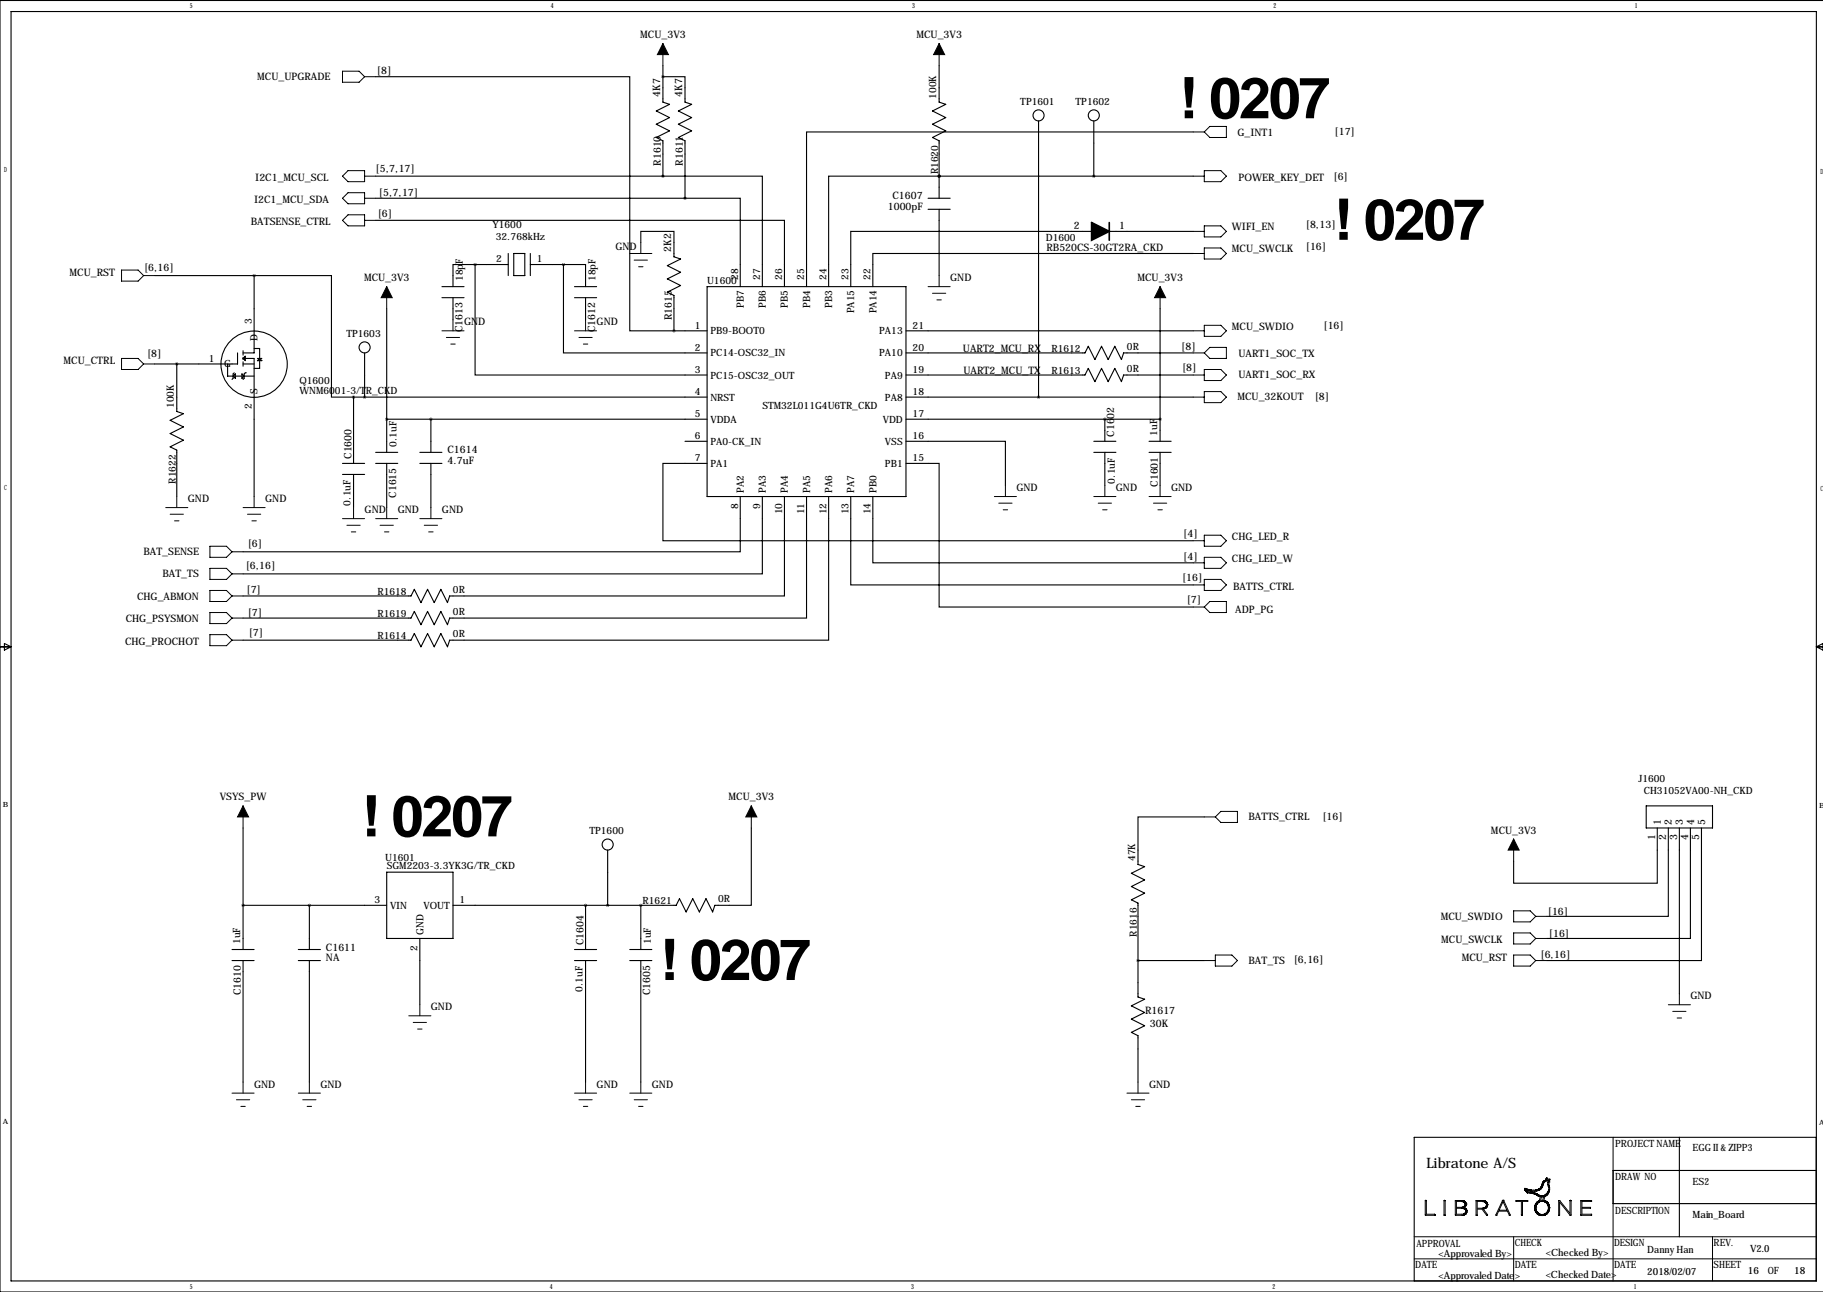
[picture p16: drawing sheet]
<svg xmlns="http://www.w3.org/2000/svg" width="419mm" height="297mm" viewBox="0 0 419 297" stroke-linecap="round" stroke-linejoin="round" font-family="sans-serif">
<defs><g id="words">
<g font-size="13.2">
<text x="271.1" y="27.2">! 0207</text>
<text x="306.7" y="55.1">! 0207</text>
<text x="83.2" y="192.3">! 0207</text>
<text x="151.7" y="225.3">! 0207</text>
</g>
<text font-size="3.3" x="327.9" y="268.5">Libratone A/S</text>
<g font-size="2.4">
<text x="147.2" y="8.7">MCU_3V3</text>
<text x="210.7" y="8.7">MCU_3V3</text>
<text x="86.7" y="17">[8]</text>
<text x="59.1" y="18.4">MCU_UPGRADE</text>
<text x="151.8" y="22.3" transform="rotate(-90 151.8 22.3)">4K7</text>
<text x="156.9" y="22.3" transform="rotate(-90 156.9 22.3)">4K7</text>
<text x="284.5" y="31.4">G_INT1</text>
<text x="306.8" y="31">[17]</text>
<text x="58.7" y="41.5">I2C1_MCU_SCL</text>
<text x="86.4" y="39.6">[5,7,17]</text>
<text x="151.9" y="38.1" transform="rotate(-90 151.9 38.1)">R1610</text>
<text x="157" y="38.1" transform="rotate(-90 157 38.1)">R1611</text>
<text x="284.7" y="41.5">POWER_KEY_DET</text>
<text x="306.6" y="41.4">[6]</text>
<text x="58.4" y="46.6">I2C1_MCU_SDA</text>
<text x="87.1" y="45">[5,7,17]</text>
<text x="205.2" y="45.8">C1607</text>
<text x="57.7" y="51.7">BATSENSE_CTRL</text>
<text x="86.9" y="49.8">[6]</text>
<text x="204.1" y="48.3">1000pF</text>
<text x="246.8" y="52.7">2</text>
<text x="257.3" y="52.7">1</text>
<text x="283.2" y="52.9">WIFI_EN</text>
<text x="300.2" y="52.3">[8,13]</text>
<text x="141.5" y="57.5">GND</text>
<text x="154.3" y="57.8" transform="rotate(-90 154.3 57.8)">2K2</text>
<text x="240.6" y="57.8">RB520CS-30GT2RA_CKD</text>
<text x="283.2" y="58">MCU_SWCLK</text>
<text x="300.2" y="57.4">[16]</text>
<text x="16" y="63.4">MCU_RST</text>
<text x="33.1" y="62.2">[6,16]</text>
<text x="83.7" y="64.6">MCU_3V3</text>
<text x="218.4" y="64.6">GND</text>
<text x="261.5" y="64.6">MCU_3V3</text>
<text x="106.3" y="76.4" transform="rotate(-90 106.3 76.4)">C1613</text>
<text x="106.7" y="74.8">GND</text>
<text x="136.8" y="76.4" transform="rotate(-90 136.8 76.4)">C1612</text>
<text x="137.2" y="74.8">GND</text>
<text x="154.4" y="73.7" transform="rotate(-90 154.4 73.7)">R1615</text>
<text x="283.2" y="75.8">MCU_SWDIO</text>
<text x="304.3" y="75.7">[16]</text>
<text x="14.6" y="83.7">MCU_CTRL</text>
<text x="33.8" y="82">[8]</text>
<text x="221.4" y="80.9">UART2_MCU_RX</text>
<text x="271.6" y="80.5">[8]</text>
<text x="284.7" y="82.2">UART1_SOC_TX</text>
<text x="221.5" y="86">UART2_MCU_TX</text>
<text x="271.8" y="85.3">[8]</text>
<text x="284.7" y="87">UART1_SOC_RX</text>
<text x="284.5" y="92.1">MCU_32KOUT</text>
<text x="302.3" y="91.9">[8]</text>
<text x="256.2" y="100.4" transform="rotate(-90 256.2 100.4)">C1602</text>
<text x="80.8" y="105.5" transform="rotate(-90 80.8 105.5)">C1600</text>
<text x="102.9" y="104.3">C1614</text>
<text x="102.9" y="106.7">4.7uF</text>
<text x="233.7" y="112.9">GND</text>
<text x="256.5" y="112.9">GND</text>
<text x="266.2" y="111.9" transform="rotate(-90 266.2 111.9)">C1601</text>
<text x="269.2" y="112.9">GND</text>
<text x="43.2" y="115.4">GND</text>
<text x="61" y="115.4">GND</text>
<text x="83.8" y="118">GND</text>
<text x="91.1" y="114.5" transform="rotate(-90 91.1 114.5)">C1615</text>
<text x="91.4" y="118">GND</text>
<text x="101.6" y="118">GND</text>
<text x="56.9" y="125.7">[6]</text>
<text x="272" y="123.4">[4]</text>
<text x="283.2" y="124.1">CHG_LED_R</text>
<text x="33" y="127.6">BAT_SENSE</text>
<text x="56.5" y="130.8">[6,16]</text>
<text x="272" y="128.8">[4]</text>
<text x="283.2" y="129.1">CHG_LED_W</text>
<text x="37.3" y="132.7">BAT_TS</text>
<text x="56.7" y="136.4">[7]</text>
<text x="271.8" y="133.6">[16]</text>
<text x="283.5" y="135.7">BATTS_CTRL</text>
<text x="28.9" y="143.1">CHG_PSYSMON</text>
<text x="31.5" y="138">CHG_ABMON</text>
<text x="56.9" y="141.7">[7]</text>
<text x="272.8" y="138.7">[7]</text>
<text x="284" y="140.8">ADP_PG</text>
<text x="28.8" y="148.2">CHG_PROCHOT</text>
<text x="57.2" y="146.3">[7]</text>
<text x="50.5" y="184">VSYS_PW</text>
<text x="167.5" y="184">MCU_3V3</text>
<text x="287" y="188.5">BATTS_CTRL</text>
<text x="304" y="188.5">[16]</text>
<text x="342.8" y="191.6">MCU_3V3</text>
<text x="381.8" y="189.6" transform="rotate(-90 381.8 189.6)">1</text>
<text x="384.4" y="189.6" transform="rotate(-90 384.4 189.6)">2</text>
<text x="386.9" y="189.6" transform="rotate(-90 386.9 189.6)">3</text>
<text x="389.5" y="189.6" transform="rotate(-90 389.5 189.6)">4</text>
<text x="392" y="189.6" transform="rotate(-90 392 189.6)">5</text>
<text x="380.5" y="193.2" transform="rotate(-90 380.5 193.2)">1</text>
<text x="383" y="193.2" transform="rotate(-90 383 193.2)">2</text>
<text x="385.6" y="193.2" transform="rotate(-90 385.6 193.2)">3</text>
<text x="388.1" y="193.2" transform="rotate(-90 388.1 193.2)">4</text>
<text x="390.7" y="193.2" transform="rotate(-90 390.7 193.2)">5</text>
<text x="331.2" y="211.4">MCU_SWDIO</text>
<text x="355.9" y="210.3">[16]</text>
<text x="356.1" y="215.4">[16]</text>
<text x="74.9" y="218.6">C1611</text>
<text x="74.9" y="221">NA</text>
<text x="134.1" y="217.3" transform="rotate(-90 134.1 217.3)">C1604</text>
<text x="287" y="221.6">BAT_TS</text>
<text x="297.4" y="221.5">[6,16]</text>
<text x="331.3" y="216.8">MCU_SWCLK</text>
<text x="336" y="220.8">MCU_RST</text>
<text x="354.2" y="220.2">[6,16]</text>
<text x="55.4" y="228.8" transform="rotate(-90 55.4 228.8)">C1610</text>
<text x="99.1" y="232.3">GND</text>
<text x="149.5" y="228.8" transform="rotate(-90 149.5 228.8)">C1605</text>
<text x="263.2" y="233.2">R1617</text>
<text x="388.6" y="229.7">GND</text>
<text x="264.4" y="236.1">30K</text>
<text x="58.4" y="250">GND</text>
<text x="73.7" y="250">GND</text>
<text x="137.2" y="250">GND</text>
<text x="149.9" y="250">GND</text>
<text x="264.2" y="250">GND</text>
</g>
<g font-size="2.3">
<text x="215.2" y="22.7" transform="rotate(-90 215.2 22.7)">100K</text>
<text x="234.6" y="24.1">TP1601</text>
<text x="247.3" y="24.1">TP1602</text>
<text x="215.6" y="40.1" transform="rotate(-90 215.6 40.1)">R1620</text>
<text x="113.2" y="52.5">Y1600</text>
<text x="114" y="55.2">32.768kHz</text>
<text x="240.4" y="55.5">D1600</text>
<text x="106.4" y="64.6" transform="rotate(-90 106.4 64.6)">18pF</text>
<text x="114" y="60.3">2</text>
<text x="123.4" y="60.3">1</text>
<text x="136.9" y="64.6" transform="rotate(-90 136.9 64.6)">18pF</text>
<text x="162.6" y="65.4">U1600</text>
<text x="169.7" y="64.4" transform="rotate(-90 169.7 64.4)">28</text>
<text x="174.8" y="64.4" transform="rotate(-90 174.8 64.4)">27</text>
<text x="179.8" y="64.4" transform="rotate(-90 179.8 64.4)">26</text>
<text x="184.9" y="64.4" transform="rotate(-90 184.9 64.4)">25</text>
<text x="190" y="64.4" transform="rotate(-90 190 64.4)">24</text>
<text x="195.1" y="64.4" transform="rotate(-90 195.1 64.4)">23</text>
<text x="200.2" y="64.4" transform="rotate(-90 200.2 64.4)">22</text>
<text x="171" y="70.7" transform="rotate(-90 171 70.7)">PB7</text>
<text x="176.1" y="70.7" transform="rotate(-90 176.1 70.7)">PB6</text>
<text x="181.1" y="70.7" transform="rotate(-90 181.1 70.7)">PB5</text>
<text x="186.2" y="70.7" transform="rotate(-90 186.2 70.7)">PB4</text>
<text x="191.3" y="70.7" transform="rotate(-90 191.3 70.7)">PB3</text>
<text x="57.9" y="74.5" transform="rotate(-90 57.9 74.5)">3</text>
<text x="79.6" y="77.4">TP1603</text>
<text x="159.8" y="75.6">1</text>
<text x="163.3" y="76.9">PB9-BOOT0</text>
<text x="196.4" y="72" transform="rotate(-90 196.4 72)">PA15</text>
<text x="201.5" y="72" transform="rotate(-90 201.5 72)">PA14</text>
<text x="202.1" y="76.9">PA13</text>
<text x="209.8" y="75.6">21</text>
<text x="48" y="83.2">1</text>
<text x="59.2" y="78.4" transform="rotate(-90 59.2 78.4)">D</text>
<text x="159.8" y="80.6">2</text>
<text x="163.3" y="81.9">PC14-OSC32_IN</text>
<text x="202.1" y="81.9">PA10</text>
<text x="209.8" y="80.6">20</text>
<text x="241.7" y="80.9">R1612</text>
<text x="259.1" y="80.5">0R</text>
<text x="51.6" y="84.5">G</text>
<text x="68.8" y="88.3">Q1600</text>
<text x="159.8" y="85.7">3</text>
<text x="163.3" y="87">PC15-OSC32_OUT</text>
<text x="203.5" y="87">PA9</text>
<text x="209.8" y="85.7">19</text>
<text x="241.7" y="86">R1613</text>
<text x="259.1" y="85.5">0R</text>
<text x="40" y="93.8" transform="rotate(-90 40 93.8)">100K</text>
<text x="57.9" y="94.1" transform="rotate(-90 57.9 94.1)">2</text>
<text x="59.2" y="90.5" transform="rotate(-90 59.2 90.5)">S</text>
<text x="68.8" y="90.6">WNM6001-3/TR_CKD</text>
<text x="159.8" y="90.8">4</text>
<text x="159.8" y="95.9">5</text>
<text x="163.3" y="92.1">NRST</text>
<text x="175.3" y="93.9">STM32L011G4U6TR_CKD</text>
<text x="203.5" y="92.1">PA8</text>
<text x="209.8" y="95.9">17</text>
<text x="209.8" y="90.8">18</text>
<text x="159.8" y="101">6</text>
<text x="163.3" y="97.2">VDDA</text>
<text x="202.9" y="97.2">VDD</text>
<text x="209.8" y="101">16</text>
<text x="266" y="100.2" transform="rotate(-90 266 100.2)">1uF</text>
<text x="91.2" y="102.7" transform="rotate(-90 91.2 102.7)">0.1uF</text>
<text x="159.8" y="106">7</text>
<text x="163.3" y="102.3">PA0-CK_IN</text>
<text x="163.3" y="107.3">PA1</text>
<text x="203.5" y="107.3">PB1</text>
<text x="203.5" y="102.3">VSS</text>
<text x="209.8" y="106">15</text>
<text x="40.4" y="111.2" transform="rotate(-90 40.4 111.2)">R1622</text>
<text x="171" y="113.4" transform="rotate(-90 171 113.4)">PA2</text>
<text x="176.1" y="113.4" transform="rotate(-90 176.1 113.4)">PA3</text>
<text x="181.1" y="113.4" transform="rotate(-90 181.1 113.4)">PA4</text>
<text x="186.2" y="113.4" transform="rotate(-90 186.2 113.4)">PA5</text>
<text x="191.3" y="113.4" transform="rotate(-90 191.3 113.4)">PA6</text>
<text x="196.4" y="113.4" transform="rotate(-90 196.4 113.4)">PA7</text>
<text x="201.5" y="113.4" transform="rotate(-90 201.5 113.4)">PB0</text>
<text x="256.3" y="111.2" transform="rotate(-90 256.3 111.2)">0.1uF</text>
<text x="80.6" y="116.2" transform="rotate(-90 80.6 116.2)">0.1uF</text>
<text x="169.7" y="117" transform="rotate(-90 169.7 117)">8</text>
<text x="174.8" y="117" transform="rotate(-90 174.8 117)">9</text>
<text x="179.8" y="118.3" transform="rotate(-90 179.8 118.3)">10</text>
<text x="184.9" y="118.3" transform="rotate(-90 184.9 118.3)">11</text>
<text x="190" y="118.3" transform="rotate(-90 190 118.3)">12</text>
<text x="195.1" y="118.3" transform="rotate(-90 195.1 118.3)">13</text>
<text x="200.2" y="118.3" transform="rotate(-90 200.2 118.3)">14</text>
<text x="86.8" y="136.8">R1618</text>
<text x="104.1" y="136.3">0R</text>
<text x="86.8" y="141.8">R1619</text>
<text x="104.1" y="141.4">0R</text>
<text x="86.8" y="146.9">R1614</text>
<text x="104.1" y="146.5">0R</text>
<text x="376.7" y="179.8">J1600</text>
<text x="377.9" y="182.5">CH31052VA00-NH_CKD</text>
<text x="135.5" y="191.7">TP1600</text>
<text x="88.5" y="198">U1601</text>
<text x="260.9" y="198" transform="rotate(-90 260.9 198)">47K</text>
<text x="88.9" y="199.8">SGM2203-3.3YK3G/TR_CKD</text>
<text x="86.1" y="207.6">3</text>
<text x="89.7" y="208.9">VIN</text>
<text x="97.3" y="208.9">VOUT</text>
<text x="105.7" y="207.6">1</text>
<text x="147.7" y="207.9">R1621</text>
<text x="165.1" y="207.5">0R</text>
<text x="97.3" y="215" transform="rotate(-90 97.3 215)">GND</text>
<text x="261.4" y="215.4" transform="rotate(-90 261.4 215.4)">R1616</text>
<text x="55.2" y="217" transform="rotate(-90 55.2 217)">1uF</text>
<text x="96" y="218.6" transform="rotate(-90 96 218.6)">2</text>
<text x="149.6" y="217" transform="rotate(-90 149.6 217)">1uF</text>
<text x="133.9" y="228" transform="rotate(-90 133.9 228)">0.1uF</text>
<text x="371.3" y="263.8">PROJECT NAME</text>
<text x="389.1" y="264.5">EGG II &amp; ZIPP3</text>
<text x="371.3" y="271.4">DRAW NO</text>
<text x="389.1" y="272.4">ES2</text>
<text x="371.3" y="279">DESCRIPTION</text>
<text x="389.1" y="280">Main_Board</text>
<text x="325.6" y="286.6">APPROVAL</text>
<text x="348.2" y="286.4">CHECK</text>
<text x="371.1" y="286.4">DESIGN</text>
<text x="394" y="286.4">REV.</text>
<text x="402.3" y="287.9">V2.0</text>
<text x="325.4" y="291.5">DATE</text>
<text x="330.7" y="288.9">&lt;Approvaled By&gt;</text>
<text x="330.7" y="294">&lt;Approvaled Date&gt;</text>
<text x="348.2" y="291.5">DATE</text>
<text x="355.3" y="288.7">&lt;Checked By&gt;</text>
<text x="355.3" y="293.7">&lt;Checked Date&gt;</text>
<text x="371.1" y="291.5">DATE</text>
<text x="378.7" y="288.1">Danny Han</text>
<text x="378.7" y="293.2">2018/02/07</text>
<text x="394" y="291.5">SHEET</text>
<text x="401.8" y="293">16</text>
<text x="406.4" y="293">OF</text>
<text x="412.5" y="293">18</text>
</g>
<g font-size="1.6">
<text x="43.6" y="1.9">5</text>
<text x="126.7" y="1.9">4</text>
<text x="209.7" y="1.9">3</text>
<text x="292.8" y="1.9">2</text>
<text x="375.8" y="1.9">1</text>
<text x=".9" y="39.5">D</text>
<text x="418.5" y="40">D</text>
<text x=".9" y="112.7">C</text>
<text x="418.5" y="112.9">C</text>
<text x=".6" y="185.6">B</text>
<text x="418.2" y="185.8">B</text>
<text x=".6" y="258.5">A</text>
<text x="418.2" y="258.7">A</text>
<text x="43.6" y="296.3">5</text>
<text x="126.4" y="296.3">4</text>
<text x="209.5" y="296.3">3</text>
<text x="292.5" y="296.3">2</text>
<text x="375.6" y="296.3">1</text>
</g>
</g></defs>
<g fill="none" stroke="#000" stroke-width=".23">
<path d="M78.7 16.4h3.8l1.3 1.2-1.3 1.3h-3.8zM83.8 17.6h2.6M152.4 10v5.1M215.9 10v5.1M274.3 30.3h2.6M276.9 39.2h3.8l1.2 1.3-1.2 1.3h-3.8zM276.9 30.3l1.2-1.2h3.8v2.5h-3.8zM78.7 40.5l1.3-1.3h3.8v2.6h-3.8zM78.7 50.7l1.3-1.3h3.8v2.5h-3.8zM80 44.3h3.8v2.5h-3.8l-1.3-1.2zM83.8 45.6h2.6M83.8 40.5h2.6"/>
<path d="M83.8 50.7h2.6M144.8 58.3h5.1M145.8 59.8h3M147.3 55.7v2.6M274.3 40.5h2.6M274.3 58.3h2.6M274.3 53.2h2.6M276.9 51.9h3.8l1.2 1.3-1.2 1.3h-3.8zM276.9 57h3.8l1.2 1.3-1.2 1.2h-3.8zM27.9 62.1h3.8l1.3 1.3-1.3 1.2h-3.8zM33 63.4h2.6M88.9 65.9v5.1"/>
<path d="M101.6 76.1h5.1M102.6 77.6h3.1M103.6 79.1h1M104.1 73.5v2.6M132.1 76.1h5.1M133.1 77.6h3M134.1 79.1h1M134.6 73.5v2.6M146.8 61.3h1M213.4 65.9h5M214.4 67.4h3M215.4 68.9h1"/>
<path d="M215.9 63.4v2.5M266.7 65.9v5.1M274.3 76.1h2.6M276.9 74.8h3.8l1.2 1.3-1.2 1.2h-3.8zM27.9 82.4h3.8l1.3 1.3-1.3 1.2h-3.8zM33 83.7h2.6M274.3 91.3h2.6M274.3 81.1h2.6M274.3 86.2h2.6M276.9 84.9h3.8l1.2 1.3-1.2 1.3h-3.8zM276.9 90h3.8l1.2 1.3-1.2 1.3h-3.8zM276.9 81.1l1.2-1.2h3.8v2.5h-3.8z"/>
<path d="M38.1 116.7h5.1M39.1 118.2h3.1M40.1 119.7h1M40.6 114.2v2.5M55.9 116.7h5.1M56.9 118.2h3M57.9 119.7h1M58.4 114.2v2.5M78.7 119.2h5.1M81.3 116.7v2.5M86.4 119.2h5M88.9 116.7v2.5"/>
<path d="M96.5 119.2h5.1M99.1 116.7v2.5M228.6 114.2h5.1M229.6 115.7h3.1M230.6 117.2h1M231.1 111.6v2.6M251.5 114.2h5M252.5 115.7h3M253.5 117.2h1M254 111.6v2.6M264.2 114.2h5M265.2 115.7h3"/>
<path d="M266.2 117.2h1M266.7 111.6v2.6M48.3 125.6h3.8l1.2 1.3-1.2 1.2h-3.8zM48.3 130.7h3.8l1.2 1.2-1.2 1.3h-3.8zM48.3 135.7h3.8l1.2 1.3-1.2 1.3h-3.8zM53.3 126.9h2.6M53.3 131.9h2.6M53.3 137h2.6M79.8 120.8h3M80.8 122.3h1M87.4 120.8h3M88.4 122.3h1"/>
<path d="M97.5 120.8h3.1M98.6 122.3h1M274.3 124.3h2.6M274.3 129.4h2.6M274.3 134.5h2.6M274.3 139.6h2.6M276.9 123h3.8l1.2 1.3-1.2 1.3h-3.8zM276.9 128.1h3.8l1.2 1.3-1.2 1.3h-3.8zM276.9 133.2h3.8l1.2 1.3-1.2 1.2h-3.8zM276.9 139.6l1.2-1.3h3.8v2.5h-3.8zM48.3 140.8h3.8l1.2 1.3-1.2 1.3h-3.8zM48.3 145.9h3.8l1.2 1.3-1.2 1.2h-3.8z"/>
<path d="M53.3 142.1h2.6M53.3 147.2h2.6M55.9 185.3v5.1M172.7 185.3v5.1M276.9 187.8h2.5M280.7 186.5h3.8v2.6h-3.8l-1.3-1.3zM348 192.9v5.1M279.4 219.6h3.8l1.3 1.2-1.3 1.3h-3.8zM348 209.4h3.8l1.3 1.3-1.3 1.2h-3.8zM348 214.5h3.8l1.3 1.3-1.3 1.2h-3.8zM348 219.6h3.8l1.3 1.2-1.3 1.3h-3.8zM353.1 210.7h2.5"/>
<path d="M353.1 215.8h2.5M94 233.5h5.1M95 235.1h3M96 236.6h1M96.5 231v2.5M276.9 220.8h2.5M353.1 220.8h2.5M383.5 231h5.1M384.6 232.5h3M385.6 234h1M386.1 228.5v2.5M53.3 251.3h5.1"/>
<path d="M54.4 252.8h3M55.4 254.4h1M55.9 248.8v2.5M68.6 251.3h5.1M69.6 252.8h3M70.6 254.4h1M71.1 248.8v2.5M132.1 251.3h5.1M133.1 252.8h3M134.1 254.4h1M134.6 248.8v2.5M144.8 251.3h5.1"/>
<path d="M145.8 252.8h3M146.8 254.4h1M147.3 248.8v2.5M259.1 251.3h5.1M260.1 252.8h3M261.1 254.4h1M261.6 248.8v2.5M327.7 276h.2v3.2h1.9l.1 .2h-2.2zM327.8 276h.1M327.9 276.1h.1M332 276l.2 .1v3.3h-.2zM332.1 276h.1"/>
<path d="M334.8 276.2l1.7 .2 .3 .3-.1 .6-.6 .3h-1.3zM334.8 277.8l1.8 .1 .4 .3v.6l-.6 .4h-1.6zM336.4 276.3l.1 .1M336.5 277.6l.2 .1M336.5 277.6v.1M336.6 276.5h.1M336.6 277.6h.1M336.6 277.3h.1M336.8 279h.1M336.8 276.9h.1M336.9 276.3l-.6-.3h-1.7v3.4h1.7l.7-.2 .2-.4 .1-.5-.7-.7M336.9 276.4l.2 .2v.5l-.4 .5"/>
<path d="M336.9 276.3v.1M337.1 276.8h.1M337.1 279h.1M337.1 278h.1M339.3 276.1l1.8-.1 .7 .4 .2 .4-.2 .7-.3 .3-.5 .1 1 1.3-.1 .2h-.2l-1-1.4h-1.1v1.4h-.3zM339.6 276.2l1.8 .2 .3 .4v.5l-.6 .4-1.5 .1zM341.3 277.6v.1M341.3 276.3v.1M341.4 276.4h.1M341.7 277.6v.1M341.7 277h.1M341.7 276.3v.1"/>
<path d="M341.9 276.6h.1M341.9 277.3v.1M342 277h.1M345.4 276l.3 .1 1.5 3.3h-.2l-.4-1h-2.1l-.4 1h-.2zM345.5 276h.1M345.5 276.3l1 1.9h-1.9zM348.6 276l2.6 .1v.1h-1.2v3.2h-.2v-3.2h-1.2zM349.8 279.4h.1M350.6 273.7h.1M350.7 273.8l.3 .3M350.7 273.7v.1M350.8 273.3h.1"/>
<path d="M351 273.7l-.1-.1h.2l.1 .4 1.4 .2 1.8 .8 .8-.2 .6-.6M351 274.1l1.8 .4 1.3 .6-.2 1-.6 .4-.4 .7 .1 1.3 .7 .8M351 274.2h.1M351 273.8h.1M351.1 273.7l1.8 .2 1.1-.3 .4-.4 .5-1.4 .7-.6 .2 .3 .3-.1-.2 .3 .2 1.9-.3 .5M351.2 274.2h.1M351.5 273.7v.1M352.4 274.1v.1M352.8 277.4h.1M352.8 277.9l.1 .1M353.1 277.7h.1M353.1 274.6h.1"/>
<path d="M353.2 276.5h.1M353.2 278.4h.1M353.2 278.9h.1M353.2 277h.1M353.3 279h.1M353.4 276.8l.3-.4 .6-.2 .8 .1 .6 .5M353.4 276.8l-.3 .5v.8l.6 .9M353.4 276.8h.1M353.4 276.3v.1M353.5 273.7v.1M353.5 274.6h.1M353.7 279.3h.1"/>
<path d="M353.7 279h.1M353.9 275v.1M353.9 276.3l-.1 .1M353.9 273.3h.1M354.1 273.4h.1M354.2 279.4v.1M354.3 273.3h.1M354.4 275.2l.4-.1-.1 .9h-.5zM354.5 272.1h.1M354.5 272.9h.1M354.9 271.5v.1M354.9 271.9v.1"/>
<path d="M354.9 279.4l-.1 .1M355 271.8h.1M355.1 275.1h.1M355.1 275.1l-.2 .9 .7 .3 .5 .6v1.5l-.4 .7-.5 .3h-1.2l-.3-.1M355.2 276.3v.1M355.3 279h.1M355.4 271.5h.1M355.4 274.9h.1M355.4 271h.1M355.4 271l.3-.2 .2 .4 .4-.1-.2 .6 .2 1.9-.4 .9-.8 .5M355.4 271l-.2 .4-.4 .2-.5 1.4-.5 .4-.8 .2h-1l-1.5-.4v.2l.2 .3M355.7 276.3v.1"/>
<path d="M355.7 276.8l.3 .8-.2 .9M355.7 276.8h.1M355.8 274.6h.1M355.8 278.5v.1M355.8 278.6l-.9 .6h-.8l-.4-.2M355.8 274.1v.1M355.9 271.9h.1M355.9 274h.1M355.9 278.8h.1M355.9 276.6h.1M355.9 278.3h.1M355.9 277.1h.1"/>
<path d="M355.9 272.4h.1M355.9 274.4v.1M356 278.6h.1M356.1 271.7h.1M356.2 277.7h.1M358.3 276h.3l2.3 3v-3l.3 .1-.1 3.3h-.2l-2.4-3v3h-.2zM361.1 276h.1M363.5 276l2.4 .1v.1h-2.2v1.4h2v.2h-2v1.4h2.2v.2h-2.4zM370.8 261.5v33M325.1 284.3h92.5M325.1 289.4h92.4M348 284.3v10.2"/>
<path d="M393.7 284.3v10.2"/>
</g>
<g fill="none" stroke="#000" stroke-width=".25">
<path d="M2.5 2.7h415.1v291.8h-415.1zM86.4 17.6h58.4v58.5h10.1M152.4 17.6h5.1v5.9l1.5 .5-3 1.5 3 1.5-3 1.6 3 1.5-3 1.5 1.5 .8v13.2M152.4 15.1v8.4l1.5 .5-3 1.5 3 1.5-3 1.6 3 1.5-3 1.5 1.5 .8v8.1M215.9 15.1v8.4l1.5 .5-3 1.5 3 1.5-3 1.6 3 1.5-3 1.5 1.5 .8v13.2M419.1 .1h-419.1v296.9h419.1M238.8 27.8v63.5M251.5 27.8v12.7M274.3 30.3h-88.9v35.6M86.4 50.7h93.9v15.2M86.4 45.6h71.1M86.4 40.5h66"/>
<path d="M116.8 58.3v5.1M118.1 58.3h2.5v5.1h-2.5zM121.9 58.3v5.1M147.3 55.7v-2.5h7.6v5.8l1.6 .5-3.1 1.6 3.1 1.5-3.1 1.5 3.1 1.5-3.1 1.6 1.5 .7v8.2M152.4 40.5h22.9v25.4M157.5 45.6h12.7v20.3M213.4 45.6h5M213.4 48.1h5M215.9 40.5h-25.4v25.4M215.9 40.5h.1M215.9 48.1v15.3M215.9 40.5h58.4"/>
<path d="M251 53.2h-55.4v12.7M255 53.2h19.3M274.3 58.3h-73.6v7.6M35.6 63.4h22.8M58.4 63.4h17.8v27.9h5.1M58.4 63.4v17.7h-2.5M88.9 71v33M101.6 65.9h5.1M101.6 68.4h5.1M104.1 68.4v5.1M109.2 60.8v25.4h53.4M109.2 60.8h-5.1v5.1"/>
<path d="M109.2 60.8h7.6M121.9 60.8h7.6M129.5 60.8v20.3h33.1M129.5 60.8h5.1v5.1M132.1 65.9h5.1M132.1 68.4h5.1M134.6 68.4v5.1M154.9 76.1h7.7M162.6 65.9h45.7v48.3h-45.7zM208.3 76.1h66M266.7 71v30.5M40.6 83.7v10.9l1.6 .5-3.1 1.5 3.1 1.6-3.1 1.5 3.1 1.5-3.1 1.5 1.5 .8v10.7"/>
<path d="M52.3 83.7v2.8h6.1M53.8 85.7l-.2 .3v1l-.3 .2M54.1 86v1l-.5-.5zM54.6 81.1v2.6h-19M55.6 86l.5 .5-.5 .5zM55.9 80.6v1M55.9 82.2v.5M55.9 83.2v1M55.9 82.4h2.5v31.8M55.9 83.7h2.5M56.4 85.7h.1M56.4 81.9v1l-.5-.5z"/>
<path d="M56.4 85.7l-.3 .3v1l-.2 .2M58.4 80.1h1.3v4.6h-1.3M59.2 82.4h1M59.2 82.9l.5-.5 .5 .5zM81.3 91.3h81.3M81.3 91.3v15.2M83.8 81.1v10.2M88.9 96.4h73.7M99.1 96.4v7.6M208.3 81.1h41.1l.8-1.5 1.5 3.1 1.5-3.1 1.6 3.1 1.5-3.1 1.5 3.1 .5-1.6h16M208.3 86.2h41.1l.8-1.5 1.5 3 1.5-3 1.6 3 1.5-3 1.5 3 .5-1.5h16M208.3 91.3h66"/>
<path d="M208.3 96.4h58.4M254 96.4v5.1M78.7 106.5h5.1M78.7 109.1h5.1M81.3 109.1v7.6M86.4 106.5h5M86.4 104h5M88.9 106.5v10.2M96.5 106.5h5.1M96.5 104h5.1M99.1 106.5v10.2M157.5 101.5h5.1"/>
<path d="M162.6 106.5h-10.2v17.8h121.9M170.2 114.2v12.7h-114.3M175.3 114.2v17.7h-119.4M180.3 114.2v22.8h-76.9l-.5 1.5-1.6-3-1.5 3-1.5-3-1.5 3-1.6-3-.7 1.5h-38.6M185.4 114.2v27.9h-82l-.5 1.5-1.6-3-1.5 3-1.5-3-1.5 3-1.6-3-.7 1.5h-38.6M190.5 114.2v33h-87.1l-.5 1.5-1.6-3-1.5 3-1.5-3-1.5 3-1.6-3-.7 1.5h-38.6M195.6 114.2v20.3h78.7M200.7 114.2v15.2h73.6M208.3 101.5h22.8v10.1M208.3 106.5h7.6v33.1h58.4M251.5 101.5h5M251.5 104h5"/>
<path d="M254 104v7.6M264.2 101.5h5M264.2 104h5M266.7 104v7.6M0 148.7h2.5M1 147.9l1.5 .8-1.5 .8zM417.6 148.7h1.5M417.6 148.7l1.5-.8v1.6zM55.9 190.4v27.9M139.7 195.4v12.7M172.7 190.4v17.7h-8.4l-.5 1.6-1.5-3.1-1.5 3.1-1.5-3.1-1.6 3.1-1.5-3.1-.8 1.5h-51.3M276.9 187.8h-15.3v10.9l1.5 .5-3 1.6 3 1.5-3 1.5 3 1.5-3 1.6 1.5 .7v21.6l1.5 .5-3 1.6 3 1.5-3 1.5 3 1.5-3 1.5 1.5 .8v10.7"/>
<path d="M378.5 185.3h15.2v5.1h-15.2zM381 190.4v12.7h-33v-5.1M383.5 190.4v20.3h-27.9M386.1 190.4v38.1M388.6 190.4v25.4h-33M391.2 190.4v30.4h-35.6M53.3 218.3h5.1M55.9 208.1h33M68.6 218.3h5.1M71.1 208.1v10.2M88.9 200.5h15.2v15.3h-15.2zM96.5 215.8v15.2"/>
<path d="M132.1 218.3h5.1M134.6 208.1v10.2M144.8 218.3h5.1M147.3 208.1v10.2M53.3 220.8h5.1M55.9 220.8v28M68.6 220.8h5.1M71.1 220.8v28M132.1 220.8h5.1M134.6 220.8v28M144.8 220.8h5.1M147.3 220.8v28"/>
<path d="M261.6 220.8h15.3M386.1 261.5v22.8M417.5 261.5h-92.4v33M417.6 269.1h-46.8v7.6h46.8"/>
<circle cx="238.8" cy="26.5" r="1.27"/>
<circle cx="251.5" cy="26.5" r="1.27"/>
<circle cx="83.8" cy="79.9" r="1.27"/>
<circle cx="58.4" cy="83.7" r="7.6"/>
<circle cx="139.7" cy="194.2" r="1.27"/>
</g>
<path d="M251 51.2l4 2-4 2z" fill="#000" stroke="#000" stroke-width=".38"/>
<path d="M255 51.2v4" fill="none" stroke="#000" stroke-width=".38"/>
<path d="M152.4 10l1.3 2.6h-2.6zM215.9 10l1.3 2.6h-2.6zM88.9 65.9l1.3 2.5h-2.6zM266.7 65.9l1.3 2.5h-2.6zM55.9 185.3l1.2 2.5h-2.5zM172.7 185.3l1.3 2.5h-2.6zM348 192.9l1.2 2.5h-2.5z" fill="#000" stroke="#000" stroke-width=".23"/>
<path d="M99 96.4a.05 .05 0 0 0 .1 0 .05 .05 0 0 0-.1 0zM129.5 60.8a.05 .05 0 0 0 .1 0 .05 .05 0 0 0-.1 0zM154.9 76.1a.05 .05 0 0 0 .1 0 .05 .05 0 0 0-.1 0zM238.7 91.3a.05 .05 0 0 0 .1 0 .05 .05 0 0 0-.1 0zM251.4 40.5a.05 .05 0 0 0 .1 0 .05 .05 0 0 0-.1 0zM40.6 83.7a.05 .05 0 0 0 .1 0 .05 .05 0 0 0-.1 0z" fill="#000" stroke="#000" stroke-width=".63"/>
<use href="#words"/>
</svg>
